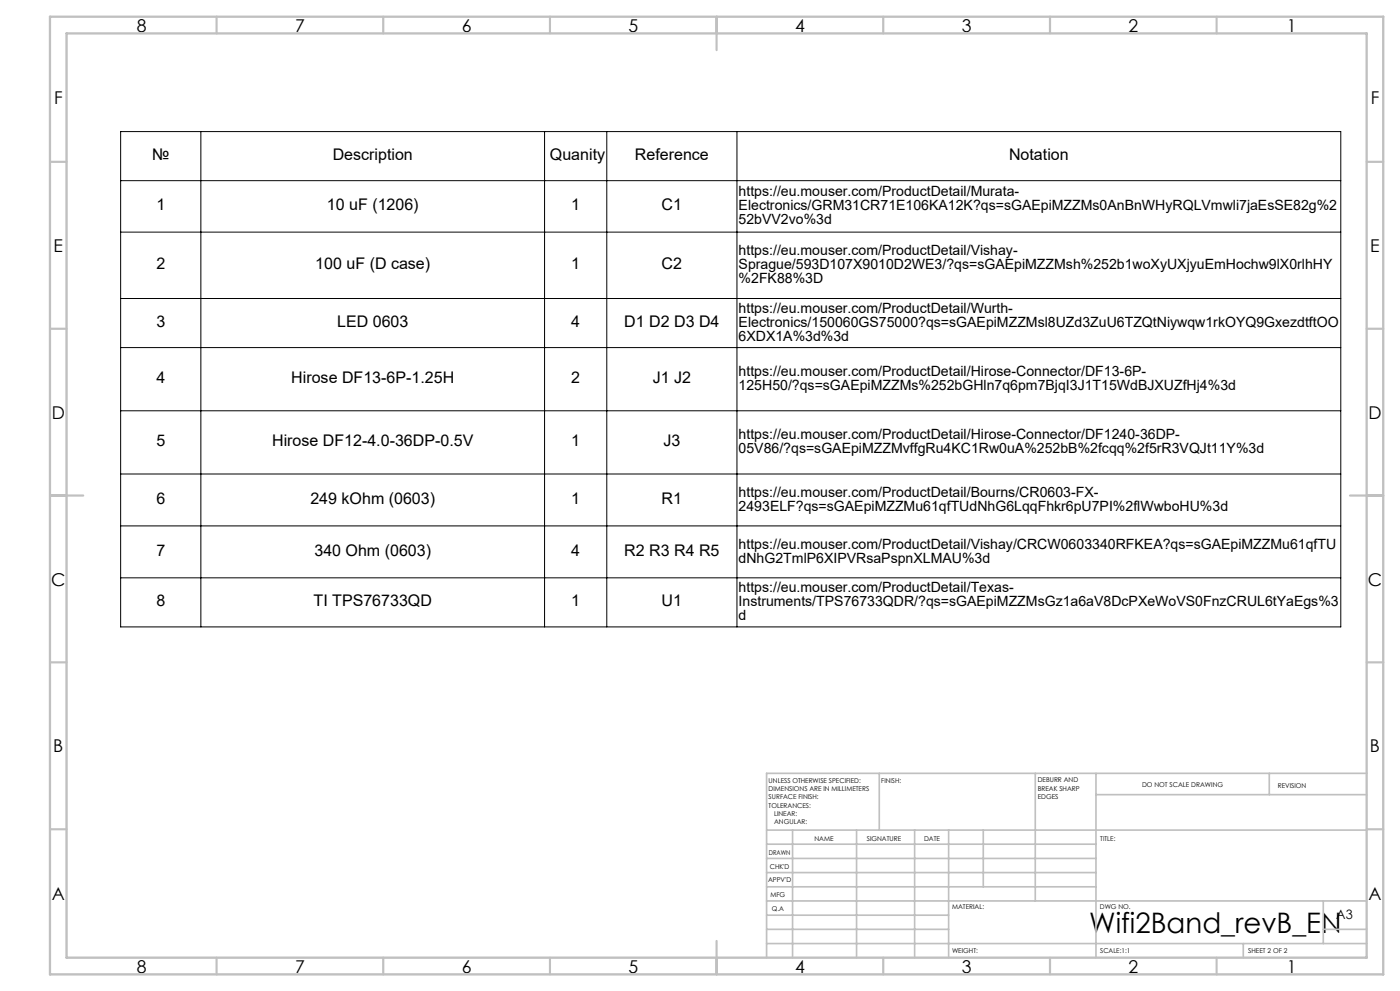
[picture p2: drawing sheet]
<svg xmlns="http://www.w3.org/2000/svg" width="420mm" height="297mm" viewBox="0 0 420 297" stroke-linecap="round" stroke-linejoin="round" font-family="sans-serif">
<defs><g id="words">
<text font-size="8.5" x="326.8" y="279.7">Wifi2Band_revB_EN</text>
<g font-size="5.3">
<text x="41" y="9.5">8</text>
<text x="88.5" y="9.5">7</text>
<text x="138.5" y="9.5">6</text>
<text x="188.5" y="9.5">5</text>
<text x="238.5" y="9.5">4</text>
<text x="288.5" y="9.5">3</text>
<text x="338.5" y="9.5">2</text>
<text x="386" y="9.5">1</text>
<text x="16.2" y="31.3">F</text>
<text x="411.2" y="31.3">F</text>
<text x="16.1" y="75.5">E</text>
<text x="411.1" y="75.5">E</text>
<text x="15.5" y="125.5">D</text>
<text x="410.5" y="125.5">D</text>
<text x="15.4" y="175.5">C</text>
<text x="410.4" y="175.5">C</text>
<text x="16" y="225.5">B</text>
<text x="411" y="225.5">B</text>
<text x="15.5" y="269.8">A</text>
<text x="410.5" y="269.8">A</text>
<text x="41" y="291.5">8</text>
<text x="88.5" y="291.5">7</text>
<text x="138.5" y="291.5">6</text>
<text x="188.5" y="291.5">5</text>
<text x="238.5" y="291.5">4</text>
<text x="288.5" y="291.5">3</text>
<text x="338.5" y="291.5">2</text>
<text x="386" y="291.5">1</text>
</g>
<g font-size="4.8">
<text x="45.7" y="48">№</text>
<text x="99.8" y="48">Description</text>
<text x="165" y="48">Quanity</text>
<text x="190.5" y="48">Reference</text>
<text x="302.7" y="48">Notation</text>
<text x="46.9" y="63">1</text>
<text x="98.1" y="63">10 uF (1206)</text>
<text x="171.4" y="63">1</text>
<text x="198.5" y="63">C1</text>
<text x="46.9" y="80.7">2</text>
<text x="94.6" y="80.7">100 uF (D case)</text>
<text x="171.4" y="80.7">1</text>
<text x="198.5" y="80.7">C2</text>
<text x="46.9" y="98">3</text>
<text x="101.1" y="98">LED 0603</text>
<text x="171.4" y="98">4</text>
<text x="187.3" y="98">D1 D2 D3 D4</text>
<text x="46.9" y="114.8">4</text>
<text x="87.4" y="114.8">Hirose DF13-6P-1.25H</text>
<text x="171.4" y="114.8">2</text>
<text x="195.8" y="114.8">J1 J2</text>
<text x="46.9" y="133.7">5</text>
<text x="81.6" y="133.7">Hirose DF12-4.0-36DP-0.5V</text>
<text x="171.4" y="133.7">1</text>
<text x="199" y="133.7">J3</text>
<text x="46.9" y="151">6</text>
<text x="93.1" y="151">249 kOhm (0603)</text>
<text x="171.4" y="151">1</text>
<text x="198.5" y="151">R1</text>
<text x="46.9" y="166.6">7</text>
<text x="94.3" y="166.6">340 Ohm (0603)</text>
<text x="171.4" y="166.6">4</text>
<text x="187.3" y="166.6">R2 R3 R4 R5</text>
<text x="46.9" y="181.7">8</text>
<text x="94.1" y="181.7">TI TPS76733QD</text>
<text x="171.4" y="181.7">1</text>
<text x="198.5" y="181.7">U1</text>
</g>
<g font-size="4.2">
<text x="221.6" y="58.8">https://eu.mouser.com/ProductDetail/Murata-</text>
<text x="221.6" y="63">Electronics/GRM31CR71E106KA12K?qs=sGAEpiMZZMs0AnBnWHyRQLVmwli7jaEsSE82g%2</text>
<text x="221.6" y="67.2">52bVV2vo%3d</text>
<text x="221.6" y="76.4">https://eu.mouser.com/ProductDetail/Vishay-</text>
<text x="221.6" y="80.7">Sprague/593D107X9010D2WE3/?qs=sGAEpiMZZMsh%252b1woXyUXjyuEmHochw9lX0rlhHY</text>
<text x="221.6" y="84.9">%2FK88%3D</text>
<text x="221.6" y="93.7">https://eu.mouser.com/ProductDetail/Wurth-</text>
<text x="221.6" y="98">Electronics/150060GS75000?qs=sGAEpiMZZMsl8UZd3ZuU6TZQtNiywqw1rkOYQ9GxezdtftOO</text>
<text x="221.6" y="102.2">6XDX1A%3d%3d</text>
<text x="221.6" y="112.7">https://eu.mouser.com/ProductDetail/Hirose-Connector/DF13-6P-</text>
<text x="221.6" y="116.9">125H50/?qs=sGAEpiMZZMs%252bGHln7q6pm7BjqI3J1T15WdBJXUZfHj4%3d</text>
<text x="221.6" y="131.6">https://eu.mouser.com/ProductDetail/Hirose-Connector/DF1240-36DP-</text>
<text x="221.6" y="135.8">05V86/?qs=sGAEpiMZZMvffgRu4KC1Rw0uA%252bB%2fcqq%2f5rR3VQJt11Y%3d</text>
<text x="221.6" y="148.9">https://eu.mouser.com/ProductDetail/Bourns/CR0603-FX-</text>
<text x="221.6" y="153.1">2493ELF?qs=sGAEpiMZZMu61qfTUdNhG6LqqFhkr6pU7PI%2flWwboHU%3d</text>
<text x="221.6" y="164.4">https://eu.mouser.com/ProductDetail/Vishay/CRCW0603340RFKEA?qs=sGAEpiMZZMu61qfTU</text>
<text x="221.6" y="168.7">dNhG2TmlP6XIPVRsaPspnXLMAU%3d</text>
<text x="221.6" y="177.4">https://eu.mouser.com/ProductDetail/Texas-</text>
<text x="221.6" y="181.7">Instruments/TPS76733QDR/?qs=sGAEpiMZZMsGz1a6aV8DcPXeWoVS0FnzCRUL6tYaEgs%3</text>
<text x="221.6" y="185.9">d</text>
</g>
<text font-size="3.9" x="400.9" y="275.5">A3</text>
<g font-size="2">
<text x="230.6" y="234.6">UNLESS OTHERWISE SPECIFIED:</text>
<text x="230.6" y="237.1">DIMENSIONS ARE IN MILLIMETERS</text>
<text x="230.6" y="239.6">SURFACE FINISH:</text>
<text x="264.4" y="234.6">FINISH:</text>
<text x="311.3" y="234.5">DEBURR AND</text>
<text x="311.3" y="237">BREAK SHARP</text>
<text x="311.3" y="239.5">EDGES</text>
<text x="342.6" y="236">DO NOT SCALE DRAWING</text>
<text x="383.3" y="236.2">REVISION</text>
<text x="230.6" y="242.1">TOLERANCES:</text>
<text x="232.2" y="244.6">LINEAR:</text>
<text x="232.2" y="247.1">ANGULAR:</text>
<text x="244.3" y="252">NAME</text>
<text x="260" y="251.9">SIGNATURE</text>
<text x="277.2" y="251.9">DATE</text>
<text x="330.1" y="251.9">TITLE:</text>
<text x="230.6" y="256.1">DRAWN</text>
<text x="230.9" y="260.3">CHK'D</text>
<text x="230.4" y="264.4">APPV'D</text>
<text x="231.1" y="268.8">MFG</text>
<text x="231.5" y="273">Q.A</text>
<text x="285.6" y="272.5">MATERIAL:</text>
<text x="330" y="272.5">DWG NO.</text>
<text x="285.6" y="285.5">WEIGHT:</text>
<text x="330.1" y="285.6">SCALE:1:1</text>
<text x="374.5" y="285.6">SHEET 2 OF 2</text>
</g>
</g></defs>
<g fill="none" stroke="#000" stroke-width=".3">
<path d="M36.2 39.4h366v148.5h-366zM60.3 39.4v148.5M163.4 39.4v148.5M182 39.4v148.5M221.1 39.4v148.5M36.2 54.1h366M36.2 69.6h366M36.2 89.5h366M36.2 104.2h366M36.2 123.1h366M36.2 142.1h366M36.2 157.6h366"/>
<path d="M36.2 173.2h366"/>
</g>
<g fill="none" stroke="#c0c0c0" stroke-width=".65">
<path d="M65 5v5M115 5v5M165 5v5M215 5v10M265 5v5M315 5v5M365 5v5M15 48.5h5M410 48.5h5M15 98.5h5M410 98.5h5M15 148.5h10"/>
<path d="M405 148.5h10M15 198.5h5M410 198.5h5M15 248.5h5M410 248.5h5M65 287v5M115 287v5M165 287v5M215 282v10M265 287v5M315 287v5M365 287v5"/>
</g>
<g fill="none" stroke="#c0c0c0" stroke-width=".5">
<path d="M263.8 231.8v17M310.6 231.8v38.2M328.8 231.8v55.2M328.8 238.2h81.2M380.8 231.8v6.4M410 231.8h-180v55.2M230 248.8h180M230 257.3h98.8M230 253h98.8M237.8 248.8v38.2M257 248.8v38.2M274.4 248.8v38.2"/>
<path d="M284.6 248.8v38.2M295 248.8v17M230 265.8h98.8M230 261.5h98.8M230 278.5h54.6M230 274.3h54.6M230 270h180M397 278.5h13M397 270v12.8M230 282.8h180M373 282.8v4.2"/>
</g>
<path d="M15 5h400v287h-400zM20 10h390v277h-390z" fill="none" stroke="#c0c0c0" stroke-width=".7"/>
<use href="#words"/>
</svg>
